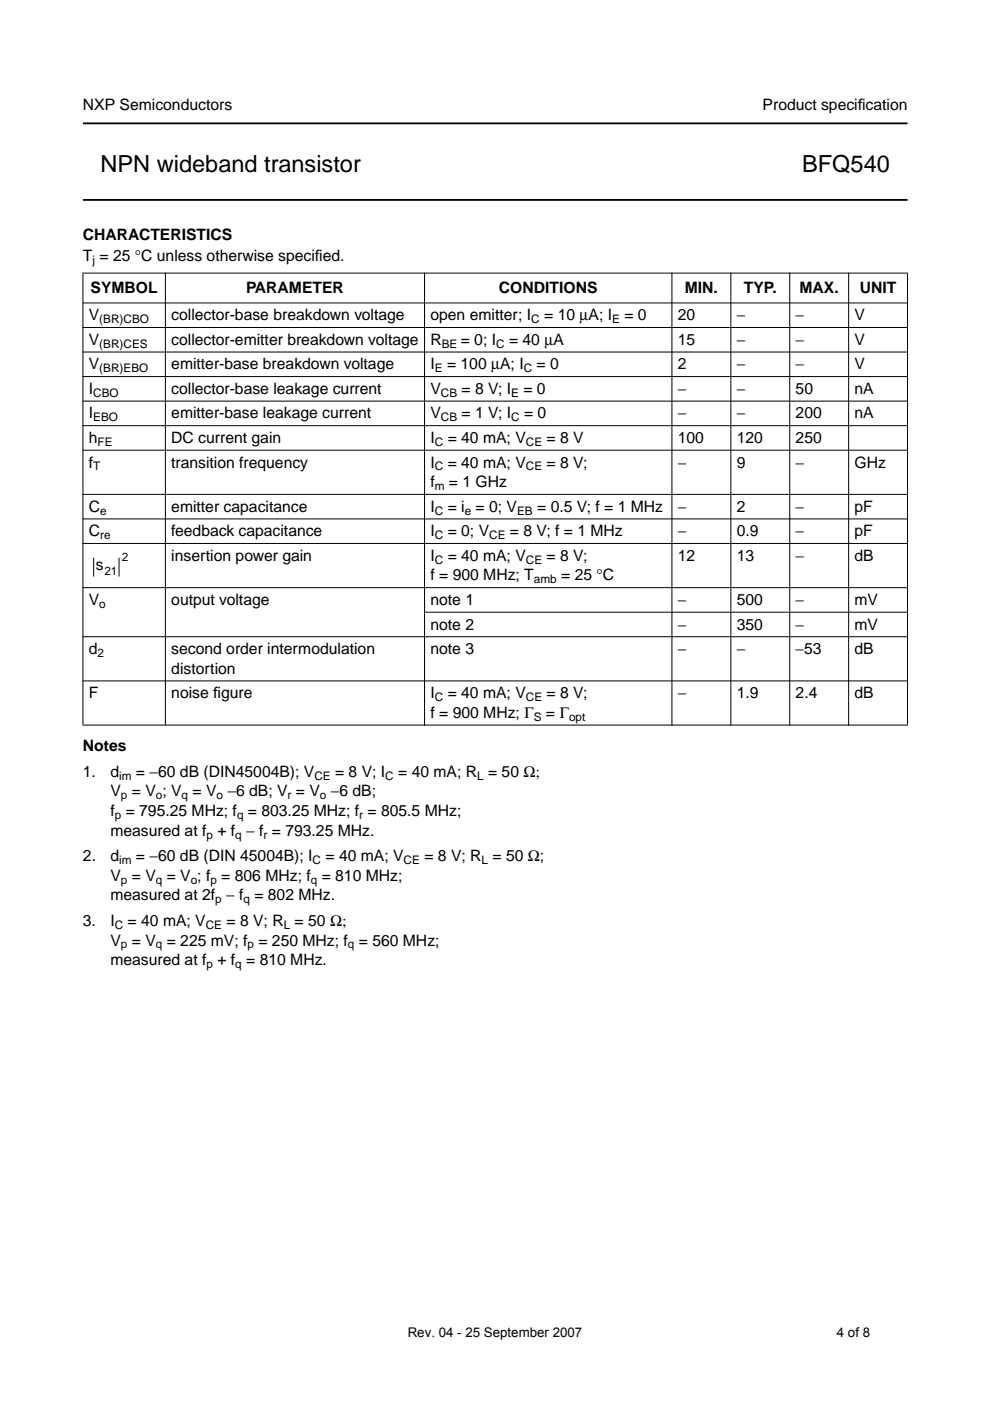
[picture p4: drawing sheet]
<svg xmlns="http://www.w3.org/2000/svg" width="210mm" height="297mm" viewBox="0 0 210 297" stroke-linecap="round" stroke-linejoin="round" font-family="sans-serif">
<defs><g id="words">
<g font-size="5">
<text x="21.3" y="36.5">NPN wideband transistor</text>
<text x="170.1" y="36.5">BFQ540</text>
</g>
<g font-size="3.3">
<text x="17.6" y="23.4">NXP Semiconductors</text>
<text x="161.7" y="23.4">Product specif</text>
<text x="181.9" y="23.4">ication</text>
<text x="17.6" y="50.9">CHARACTERISTICS</text>
<text x="17.6" y="55.4">T = 25 °C unless otherwise specif</text>
<text x="66.8" y="55.4">ied.</text>
<text x="19.2" y="62.2">SYMBOL</text>
<text x="52.2" y="62.2">PARAMETER</text>
<text x="105.8" y="62.2">CONDITIONS</text>
<text x="145.2" y="62.2">MIN.</text>
<text x="157.7" y="62.2">TYP.</text>
<text x="169.5" y="62.2">MAX.</text>
<text x="182.3" y="62.2">UNIT</text>
<text x="18.8" y="67.9">V</text>
<text x="36.3" y="67.9">collector-base breakdown voltage</text>
<text x="91.3" y="67.9">open emitter; I</text>
<text x="115.4" y="67.9">= 10 µA; I</text>
<text x="132.4" y="67.9">= 0</text>
<text x="143.7" y="67.9">20</text>
<text x="156.2" y="67.9">−</text>
<text x="168.7" y="67.9">−</text>
<text x="181.2" y="67.9">V</text>
<text x="18.8" y="73.1">V</text>
<text x="36.3" y="73.1">collector-emitter breakdown voltage</text>
<text x="91.3" y="73.1">R</text>
<text x="97.7" y="73.1">= 0; I</text>
<text x="107.9" y="73.1">= 40 µA</text>
<text x="143.7" y="73.1">15</text>
<text x="156.2" y="73.1">−</text>
<text x="168.7" y="73.1">−</text>
<text x="181.2" y="73.1">V</text>
<text x="18.8" y="78.3">V</text>
<text x="18.8" y="83.5">I</text>
<text x="36.3" y="78.3">emitter-base breakdown voltage</text>
<text x="36.3" y="83.5">collector-base leakage current</text>
<text x="91.3" y="78.3">I</text>
<text x="91.3" y="83.5">V</text>
<text x="94.8" y="78.3">= 100 µA; I</text>
<text x="97.9" y="83.5">= 8 V; I</text>
<text x="111" y="83.5">= 0</text>
<text x="113.8" y="78.3">= 0</text>
<text x="143.7" y="78.3">2</text>
<text x="143.7" y="83.5">−</text>
<text x="156.2" y="78.3">−</text>
<text x="156.2" y="83.5">−</text>
<text x="168.7" y="78.3">−</text>
<text x="168.7" y="83.5">50</text>
<text x="181.2" y="78.3">V</text>
<text x="181.2" y="83.5">nA</text>
<text x="18.8" y="88.7">I</text>
<text x="36.3" y="88.7">emitter-base leakage current</text>
<text x="91.3" y="88.7">V</text>
<text x="97.9" y="88.7">= 1 V; I</text>
<text x="111.1" y="88.7">= 0</text>
<text x="143.7" y="88.7">−</text>
<text x="156.2" y="88.7">−</text>
<text x="168.7" y="88.7">200</text>
<text x="181.2" y="88.7">nA</text>
<text x="18.8" y="93.9">h</text>
<text x="36.3" y="93.9">DC current gain</text>
<text x="91.3" y="93.9">I</text>
<text x="94.9" y="93.9">= 40 mA; V</text>
<text x="115.9" y="93.9">= 8 V</text>
<text x="143.7" y="93.9">100</text>
<text x="156.2" y="93.9">120</text>
<text x="168.7" y="93.9">250</text>
<text x="18.8" y="99.1">f</text>
<text x="36.3" y="99.1">transition frequency</text>
<text x="91.3" y="99.1">I</text>
<text x="94.9" y="99.1">= 40 mA; V</text>
<text x="115.9" y="99.1">= 8 V;</text>
<text x="143.7" y="99.1">−</text>
<text x="156.2" y="99.1">9</text>
<text x="168.7" y="99.1">−</text>
<text x="181.2" y="99.1">GHz</text>
<text x="91.3" y="103.3">f</text>
<text x="95.2" y="103.3">= 1 GHz</text>
<text x="18.8" y="108.5">C</text>
<text x="18.8" y="113.7">C</text>
<text x="36.3" y="108.5">emitter capacitance</text>
<text x="36.3" y="113.7">feedback capacitance</text>
<text x="91.3" y="113.7">I</text>
<text x="91.3" y="108.5">I</text>
<text x="94.9" y="108.5">= i = 0; V</text>
<text x="94.9" y="113.7">= 0; V</text>
<text x="108.1" y="113.7">= 8 V; f = 1 MHz</text>
<text x="113.9" y="108.5">= 0.5 V; f = 1 MHz</text>
<text x="143.7" y="113.7">−</text>
<text x="143.7" y="108.5">−</text>
<text x="156.2" y="113.7">0.9</text>
<text x="156.2" y="108.5">2</text>
<text x="168.7" y="113.7">−</text>
<text x="168.7" y="108.5">−</text>
<text x="181.2" y="113.7">pF</text>
<text x="181.2" y="108.5">pF</text>
<text x="36.3" y="118.9">insertion power gain</text>
<text x="91.3" y="118.9">I</text>
<text x="94.9" y="118.9">= 40 mA; V</text>
<text x="115.9" y="118.9">= 8 V;</text>
<text x="143.7" y="118.9">12</text>
<text x="156.2" y="118.9">13</text>
<text x="168.7" y="118.9">−</text>
<text x="181.2" y="118.9">dB</text>
<text x="20.3" y="120.8">s</text>
<text x="91.3" y="123.1">f = 900 MHz; T</text>
<text x="119" y="123.1">= 25 °C</text>
<text x="18.8" y="128.3">V</text>
<text x="36.3" y="128.3">output voltage</text>
<text x="91.3" y="128.3">note 1</text>
<text x="143.7" y="128.3">−</text>
<text x="156.2" y="128.3">500</text>
<text x="168.7" y="128.3">−</text>
<text x="181.2" y="128.3">mV</text>
<text x="91.3" y="133.5">note 2</text>
<text x="143.7" y="133.5">−</text>
<text x="156.2" y="133.5">350</text>
<text x="168.7" y="133.5">−</text>
<text x="181.2" y="133.5">mV</text>
<text x="18.8" y="138.7">d</text>
<text x="36.3" y="138.7">second order intermodulation</text>
<text x="36.3" y="142.8">distortion</text>
<text x="91.3" y="138.7">note 3</text>
<text x="143.7" y="138.7">−</text>
<text x="156.2" y="138.7">−</text>
<text x="168.7" y="138.7">−53</text>
<text x="181.2" y="138.7">dB</text>
<text x="18.8" y="148">F</text>
<text x="36.3" y="148">noise f</text>
<text x="45.2" y="148">igure</text>
<text x="91.3" y="148">I</text>
<text x="94.9" y="148">= 40 mA; V</text>
<text x="115.9" y="148">= 8 V;</text>
<text x="143.7" y="148">−</text>
<text x="156.2" y="148">1.9</text>
<text x="168.7" y="148">2.4</text>
<text x="181.2" y="148">dB</text>
<text x="91.3" y="152.2">f = 900 MHz; Γ</text>
<text x="115.8" y="152.2">= Γ</text>
<text x="17.6" y="159.3">Notes</text>
<text x="17.6" y="164.7">1.</text>
<text x="23.4" y="164.7">d</text>
<text x="28.8" y="164.7">= −60 dB (DIN45004B); V</text>
<text x="71.1" y="164.7">= 8 V; I</text>
<text x="84.4" y="164.7">= 40 mA; R = 50 Ω;</text>
<text x="23.4" y="168.9">V = V ; V = V −6 dB; V = V −6 dB;</text>
<text x="23.4" y="173">f = 795.25 MHz; f = 803.25 MHz; f = 805.5 MHz;</text>
<text x="23.4" y="177.2">measured at f + f − f = 793.25 MHz.</text>
<text x="17.6" y="182.6">2.</text>
<text x="23.4" y="182.6">d</text>
<text x="28.8" y="182.6">= −60 dB (DIN 45004B); I</text>
<text x="69" y="182.6">= 40 mA; V</text>
<text x="90" y="182.6">= 8 V; R = 50 Ω;</text>
<text x="23.4" y="186.8">V = V = V ; f = 806 MHz; f = 810 MHz;</text>
<text x="23.4" y="190.9">measured at 2f − f = 802 MHz.</text>
<text x="17.6" y="196.3">3.</text>
<text x="23.4" y="196.3">I</text>
<text x="27.1" y="196.3">= 40 mA; V</text>
<text x="48" y="196.3">= 8 V; R = 50 Ω;</text>
<text x="23.4" y="200.5">V = V = 225 mV; f = 250 MHz; f = 560 MHz;</text>
<text x="23.4" y="204.7">measured at f + f = 810 MHz.</text>
</g>
<g font-size="2.8">
<text x="86.4" y="283.4">Rev. 04 - 25 September 2007</text>
<text x="177.4" y="283.4">4 of 8</text>
</g>
<g font-size="2.5">
<text x="19.6" y="56">j</text>
<text x="21.1" y="68.5">(BR)CBO</text>
<text x="112.6" y="68.5">C</text>
<text x="129.8" y="68.5">E</text>
<text x="21.1" y="73.7">(BR)CES</text>
<text x="93.7" y="73.7">BE</text>
<text x="105.2" y="73.7">C</text>
<text x="21.1" y="78.9">(BR)EBO</text>
<text x="92.2" y="78.9">E</text>
<text x="111.1" y="78.9">C</text>
<text x="19.8" y="84.1">CBO</text>
<text x="19.8" y="89.3">EBO</text>
<text x="93.5" y="84.1">CB</text>
<text x="93.5" y="89.3">CB</text>
<text x="108.4" y="84.1">E</text>
<text x="108.4" y="89.3">C</text>
<text x="20.7" y="94.5">FE</text>
<text x="92.2" y="94.5">C</text>
<text x="111.5" y="94.5">CE</text>
<text x="19.8" y="99.7">T</text>
<text x="92.2" y="99.7">C</text>
<text x="111.5" y="99.7">CE</text>
<text x="92.2" y="103.9">m</text>
<text x="21.2" y="109.1">e</text>
<text x="92.2" y="109.1">C</text>
<text x="98.5" y="109.1">e</text>
<text x="109.6" y="109.1">EB</text>
<text x="21.2" y="114.3">re</text>
<text x="25.9" y="119">2</text>
<text x="92.2" y="114.3">C</text>
<text x="92.2" y="119.5">C</text>
<text x="103.7" y="114.3">CE</text>
<text x="111.5" y="119.5">CE</text>
<text x="22.1" y="121.8">21</text>
<text x="113.2" y="123.7">amb</text>
<text x="21.1" y="128.9">o</text>
<text x="20.7" y="139.3">2</text>
<text x="92.2" y="148.6">C</text>
<text x="111.5" y="148.6">CE</text>
<text x="113.2" y="152.8">S</text>
<text x="120.6" y="152.8">opt</text>
<text x="25.3" y="165.3">im</text>
<text x="66.7" y="165.3">CE</text>
<text x="81.7" y="165.3">C</text>
<text x="101.2" y="165.3">L</text>
<text x="24.3" y="173.6">p</text>
<text x="25.6" y="169.5">p</text>
<text x="33" y="169.5">o</text>
<text x="38.5" y="169.5">q</text>
<text x="45.9" y="169.5">o</text>
<text x="50.3" y="173.6">q</text>
<text x="61" y="169.5">r</text>
<text x="67.8" y="169.5">o</text>
<text x="76.2" y="173.6">r</text>
<text x="43.8" y="177.8">p</text>
<text x="49.9" y="177.8">q</text>
<text x="55.9" y="177.8">r</text>
<text x="25.3" y="183.2">im</text>
<text x="66.3" y="183.2">C</text>
<text x="85.6" y="183.2">CE</text>
<text x="102.1" y="183.2">L</text>
<text x="25.6" y="187.4">p</text>
<text x="33" y="187.4">q</text>
<text x="40.4" y="187.4">o</text>
<text x="44.6" y="187.4">p</text>
<text x="45.6" y="191.5">p</text>
<text x="51.6" y="191.5">q</text>
<text x="65.9" y="187.4">q</text>
<text x="24.3" y="196.9">C</text>
<text x="43.6" y="196.9">CE</text>
<text x="60.2" y="196.9">L</text>
<text x="25.6" y="201.1">p</text>
<text x="33" y="201.1">q</text>
<text x="52.5" y="201.1">p</text>
<text x="73.8" y="201.1">q</text>
<text x="43.8" y="205.3">p</text>
<text x="49.9" y="205.3">q</text>
</g>
</g></defs>
<path d="M17.6 26.2h174.8M17.6 42.4h174.8" fill="none" stroke="#000" stroke-width=".38"/>
<g fill="#000" stroke="#000" stroke-width=".21">
<path d="M17.5 57.9h175zM17.5 64.2h175zM17.5 69.4h175zM17.5 74.6h175zM17.5 79.8h175zM17.5 85h175zM17.5 90.2h175zM17.5 95.5h175zM17.5 104.8h175zM17.5 110h175zM17.5 115.2h175zM17.5 124.6h175z"/>
<path d="M89.9 129.8h102.6zM17.5 135h175zM17.6 58v95.6zM35.1 57.8v96zM90 57.8v96zM142.5 57.8v96zM155 57.8v96zM167.4 57.8v96zM179.9 57.8v96zM192.4 58v95.6zM17.5 144.4h175zM17.5 153.7h175z"/>
</g>
<path d="M19.9 118.3v3.8M25.2 118.3v3.8" fill="none" stroke="#000" stroke-width=".21"/>
<use href="#words"/>
</svg>
